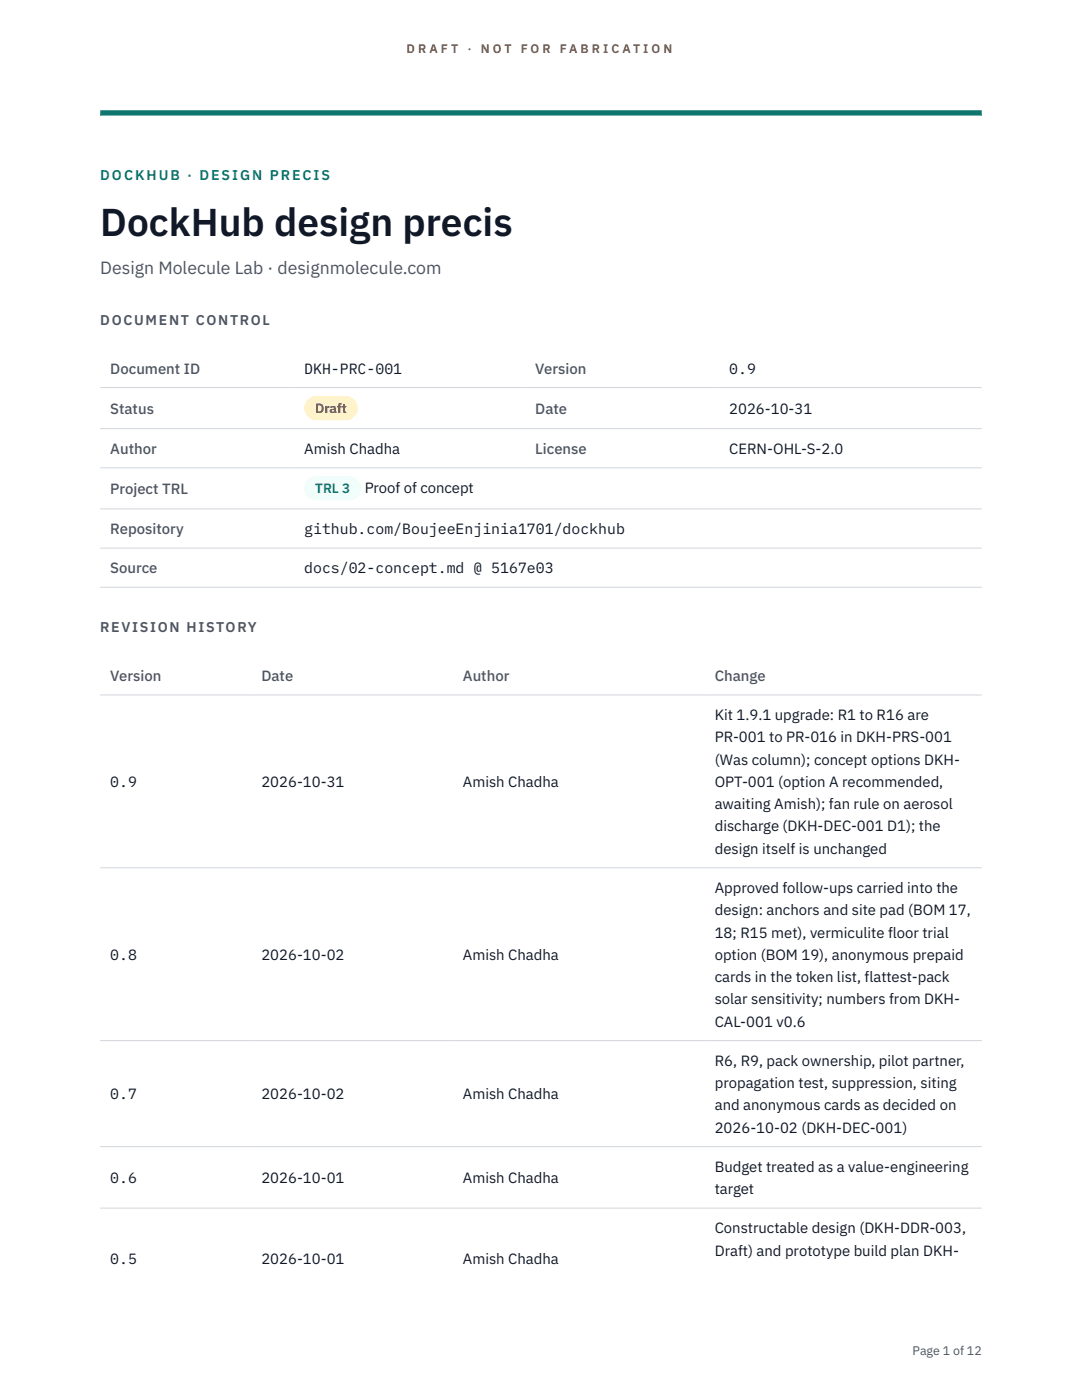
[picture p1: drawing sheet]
<svg xmlns="http://www.w3.org/2000/svg" width="216mm" height="279mm" viewBox="0 0 216 279" stroke-linecap="round" stroke-linejoin="round" font-family="sans-serif">
<defs><g id="words">
<text font-size="7.8" fill="#111827" x="20" y="47.1">DockHub design precis</text>
<text font-size="3.5" fill="#4b5563" x="20" y="54.6">Design Molecule Lab · designmolecule.com</text>
<g font-size="3" fill="#4b5563">
<text x="22" y="74.5">Document ID</text>
<text x="106.8" y="74.5">Version</text>
<text x="22" y="82.6">Status</text>
<text x="106.8" y="82.6">Date</text>
<text x="22" y="90.6">Author</text>
<text x="106.8" y="90.6">License</text>
<text x="22" y="98.6">Project TRL</text>
<text x="22" y="106.6">Repository</text>
<text x="22" y="114.4">Source</text>
<text x="22" y="135.9">Version</text>
<text x="52.2" y="135.9">Date</text>
<text x="92.4" y="135.9">Author</text>
<text x="142.6" y="135.9">Change</text>
</g>
<g font-size="3" fill="#111827">
<text x="60.7" y="74.5">DKH-PRC-001</text>
<text x="145.5" y="74.5">0.9</text>
<text x="145.5" y="82.6">2026-10-31</text>
<text x="60.7" y="90.6">Amish Chadha</text>
<text x="145.5" y="90.6">CERN-OHL-S-2.0</text>
<text x="72.8" y="98.5">Proof of concept</text>
<text x="60.7" y="106.6">github.com/BoujeeEnjinia1701/dockhub</text>
<text x="60.7" y="114.4">docs/02-concept.md @ 5167e03</text>
<text x="142.6" y="143.7">Kit 1.9.1 upgrade: R1 to R16 are</text>
<text x="142.6" y="148.2">PR-001 to PR-016 in DKH-PRS-001</text>
<text x="142.6" y="152.6">(Was column); concept options DKH-</text>
<text x="22" y="157.1">0.9</text>
<text x="52.2" y="157.1">2026-10-31</text>
<text x="92.4" y="157.1">Amish Chadha</text>
<text x="142.6" y="157.1">OPT-001 (option A recommended,</text>
<text x="142.6" y="161.5">awaiting Amish); fan rule on aerosol</text>
<text x="142.6" y="165.9">discharge (DKH-DEC-001 D1); the</text>
<text x="142.6" y="170.4">design itself is unchanged</text>
<text x="142.6" y="178.2">Approved follow-ups carried into the</text>
<text x="142.6" y="182.7">design: anchors and site pad (BOM 17,</text>
<text x="22" y="191.5">0.8</text>
<text x="52.2" y="191.5">2026-10-02</text>
<text x="92.4" y="191.5">Amish Chadha</text>
<text x="142.6" y="187.1">18; R15 met), vermiculite floor trial</text>
<text x="142.6" y="191.5">option (BOM 19), anonymous prepaid</text>
<text x="142.6" y="196">cards in the token list, flattest-pack</text>
<text x="142.6" y="200.4">solar sensitivity; numbers from DKH-</text>
<text x="142.6" y="204.9">CAL-001 v0.6</text>
<text x="142.6" y="212.7">R6, R9, pack ownership, pilot partner,</text>
<text x="22" y="219.4">0.7</text>
<text x="52.2" y="219.4">2026-10-02</text>
<text x="92.4" y="219.4">Amish Chadha</text>
<text x="142.6" y="217.1">propagation test, suppression, siting</text>
<text x="142.6" y="221.6">and anonymous cards as decided on</text>
<text x="142.6" y="226">2026-10-02 (DKH-DEC-001)</text>
<text x="142.6" y="233.9">Budget treated as a value-engineering</text>
<text x="22" y="236.1">0.6</text>
<text x="52.2" y="236.1">2026-10-01</text>
<text x="92.4" y="236.1">Amish Chadha</text>
<text x="142.6" y="238.3">target</text>
<text x="142.6" y="246.1">Constructable design (DKH-DDR-003,</text>
<text x="142.6" y="250.6">Draft) and prototype build plan DKH-</text>
<text x="22" y="252.2">0.5</text>
<text x="52.2" y="252.2">2026-10-01</text>
<text x="92.4" y="252.2">Amish Chadha</text>
</g>
<text font-size="2.8" fill="#0f766e" x="20" y="36">DOCKHUB · DESIGN PRECIS</text>
<g font-size="2.8" fill="#4b5563">
<text x="20" y="64.8">DOCUMENT CONTROL</text>
<text x="20" y="126.2">REVISION HISTORY</text>
</g>
<text font-size="2.7" fill="#92400e" x="62.9" y="82.5">Draft</text>
<text font-size="2.7" fill="#0f766e" x="62.9" y="98.5">TRL 3</text>
<g font-size="2.5" fill="#b45309">
<text x="81.1" y="10.5">D R A F T</text>
<text x="93.3" y="10.5">·</text>
<text x="95.9" y="10.5">N O T</text>
<text x="103.9" y="10.5">F O R</text>
<text x="111.7" y="10.5">F A B R I C A T I O N</text>
</g>
<text font-size="2.5" fill="#4b5563" x="182.1" y="270.3">Page 1 of 12</text>
</g></defs>
<path d="M20 23.1h175.9zM20 22h175.9v1.1h-175.9z" fill-rule="evenodd" fill="#0f766e"/>
<path d="M20 77.3h175.9M20 85.5h175.9M20 93.4h175.9M20 101.6h175.9M20 109.4h175.9M20 117.2h175.9M20 138.7h175.9M20 173.2h175.9M20 207.7h175.9M20 228.8h175.9M20 241.1h175.9" fill="none" stroke="#d1d5db" stroke-width=".2"/>
<path d="M60.7 79h10.7v4.9h-10.7z" fill="#fef3c7"/>
<path d="M60.7 95.1h11.4v4.8h-11.4z" fill="#f0fdfa"/>
<use href="#words"/>
</svg>
